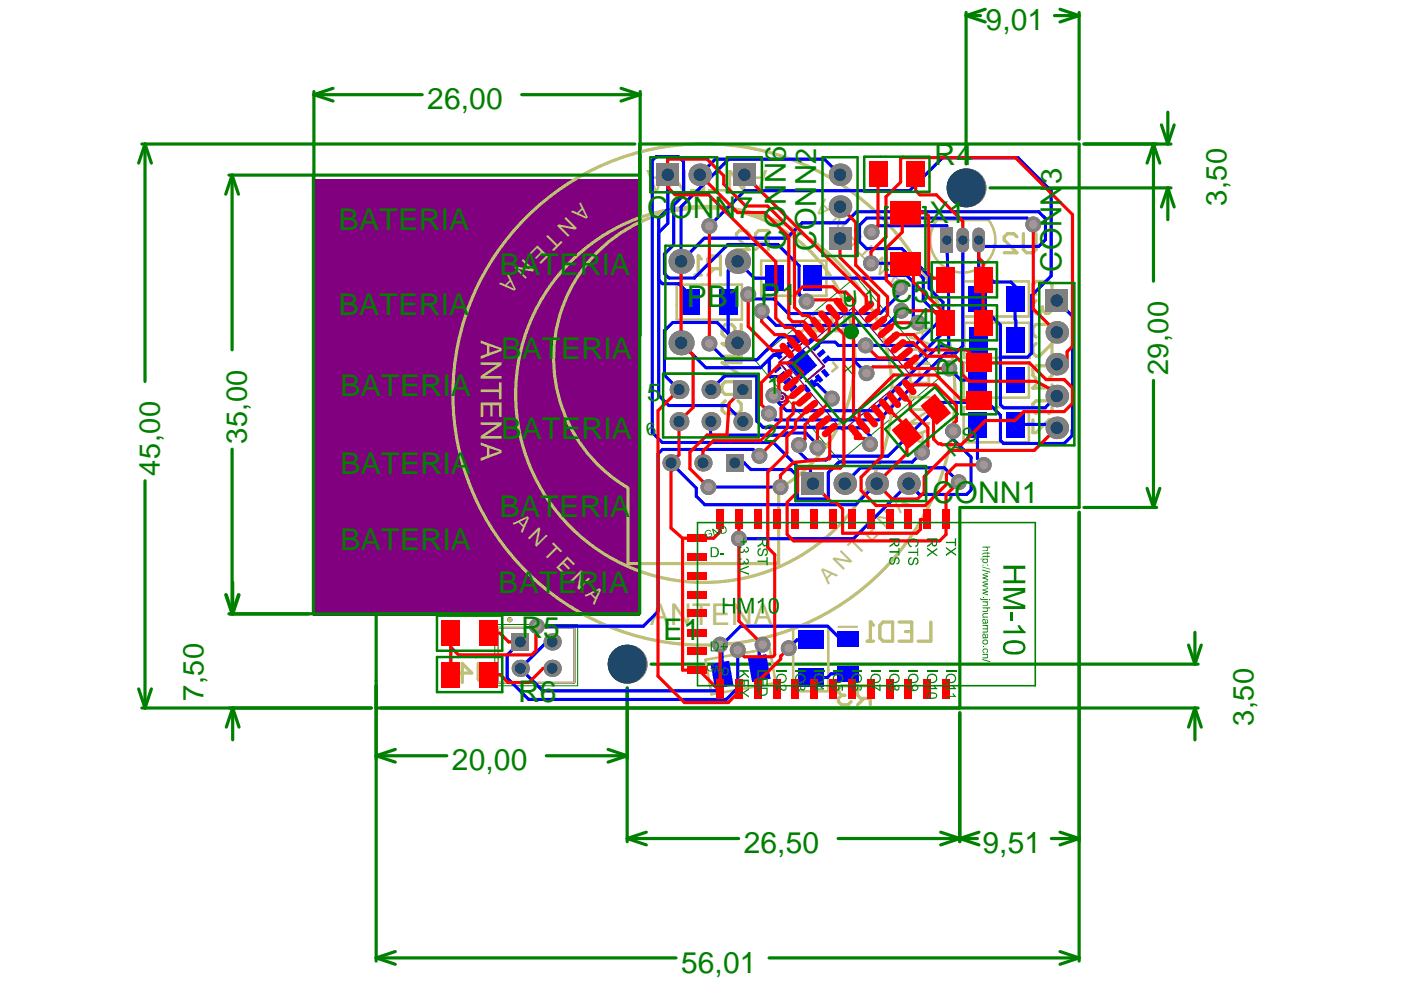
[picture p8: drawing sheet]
<svg xmlns="http://www.w3.org/2000/svg" width="297mm" height="210mm" viewBox="0 0 297 210" stroke-linecap="round" stroke-linejoin="round" font-family="sans-serif">
<defs><g id="words">
<g font-size="6.3" fill="#008000">
<text x="209" y="6.4">9,01</text>
<text x="90.6" y="23.2">26,00</text>
<text x="198" y="35">R4</text>
<text x="137.2" y="46.2">C</text>
<text x="141.9" y="46.2">ONN7</text>
<text x="197" y="47.2">X1</text>
<text x="71.9" y="48.9">BATERIA</text>
<text x="106" y="58.3">BATERIA</text>
<text x="145.7" y="65.1">P</text>
<text x="150" y="65.1">B</text>
<text x="154.3" y="65.1">1</text>
<text x="161.2" y="64.7">P</text>
<text x="165.5" y="64.7">1</text>
<text x="188.9" y="64.1">C5</text>
<text x="71.9" y="66.8">BATERIA</text>
<text x="189.3" y="69.8">C4</text>
<text x="106.3" y="76.2">BAT</text>
<text x="118.9" y="76.2">ERIA</text>
<text x="72.2" y="84">BATERIA</text>
<text x="106.3" y="93.1">BATERIA</text>
<text x="72.2" y="100.5">BATERIA</text>
<text x="197.7" y="106.6">C</text>
<text x="202.4" y="106.6">ONN1</text>
<text x="106" y="109.6">BATERIA</text>
<text x="72.2" y="116.7">BATERIA</text>
<text x="105.7" y="125.8">BATERIA</text>
<text x="110.5" y="135.3">R</text>
<text x="115.2" y="135.3">5</text>
<text x="140.6" y="135.6">E</text>
<text x="144.9" y="135.6">1</text>
<text x="109.8" y="148.8">R6</text>
<text x="95.8" y="163.3">20,00</text>
<text x="157.7" y="180.9">26,50</text>
<text x="208.3" y="180.9">9,51</text>
<text x="144.4" y="206.2">56,01</text>
</g>
<g font-size="6.3" fill="#c0c073">
<text x="162.8" y="36" transform="rotate(-180 162.8 36)">ANTENA</text>
<text x="137.8" y="132.6">ANTENA</text>
</g>
<g font-size="6.2" fill="#008000">
<text x="166.6" y="38.9" transform="rotate(-90 166.6 38.9)">N6</text>
<text x="173" y="39.2" transform="rotate(-90 173 39.2)">N2</text>
<text x="225.1" y="39.1" transform="rotate(-90 225.1 39.1)">3</text>
<text x="260" y="43.7" transform="rotate(-90 260 43.7)">3,50</text>
<text x="166.6" y="52.9" transform="rotate(-90 166.6 52.9)">CON</text>
<text x="173" y="53.3" transform="rotate(-90 173 53.3)">CON</text>
<text x="225.1" y="57.6" transform="rotate(-90 225.1 57.6)">CONN</text>
<text x="203.1" y="79.9" transform="rotate(-90 203.1 79.9)">R7</text>
<text x="247.7" y="79.6" transform="rotate(-90 247.7 79.6)">29,00</text>
<text x="52.3" y="94.2" transform="rotate(-90 52.3 94.2)">35,00</text>
<text x="33.9" y="100.9" transform="rotate(-90 33.9 100.9)">45,00</text>
<text x="43.1" y="148.7" transform="rotate(-90 43.1 148.7)">7,50</text>
<text x="265.8" y="154" transform="rotate(-90 265.8 154)">3,50</text>
</g>
<g font-size="6.2" fill="#c0c073">
<text x="101.9" y="72.2" transform="rotate(90 101.9 72.2)">ANTENA</text>
<text x="197.2" y="77.9" transform="rotate(-90 197.2 77.9)">N</text>
<text x="197.2" y="73.3" transform="rotate(-90 197.2 73.3)">A</text>
<text x="197.2" y="94.8" transform="rotate(-90 197.2 94.8)">ANTE</text>
</g>
<g font-size="5.3" fill="#008000">
<text x="162.6" y="83.6">1</text>
<text x="137.2" y="85">5</text>
<text x="161.9" y="93.8">2</text>
</g>
<g font-size="4.6" fill="#c0c073">
<text x="123.2" y="42.8" transform="rotate(135 123.2 42.8)">A N T E N A</text>
<text x="192.2" y="59.3" transform="rotate(-135 192.2 59.3)">A N T E N A</text>
<text x="108.7" y="111" transform="rotate(45 108.7 111)">A N T E N A</text>
<text x="175.6" y="124.1" transform="rotate(-45 175.6 124.1)">A N T E N A</text>
</g>
<g font-size="4.6" fill="#008000">
<text x="178.8" y="65.1" transform="rotate(-5 178.8 65.1)">U 1</text>
<text x="202.1" y="97.1" transform="rotate(-40 202.1 97.1)">R 8</text>
</g>
<text font-size="3.8" fill="#008000" x="137.2" y="92.4" transform="rotate(-10 137.2 92.4)">6</text>
</g></defs>
<g fill="none" stroke="#008000" stroke-width=".67">
<path d="M66.6 19.4v51.7M70.6 18.7l-4 1.4M131.7 18.7l4 1.4M135.7 19.4v51.7M204.8 3.3l4.1 1.4M204.8 3.3h3.1M204.8 2.6v32.2M208.9 2l-4.1 1.3M223.6 3.3h5.2M224.7 2l4.1 1.3M228.8 2.6v26.9M228.8 3.3l-4.1 1.4"/>
<path d="M30.1 30.5h104.5M30.7 30.5l1.4 4.1M30.7 30.5l-1.3 4.1M30.7 30.5v50.4M48.5 37.1h17.9M49.2 37.1l1.4 4.1M49.2 37.1l-1.3 4.1M49.2 37.1v37.1M66.6 20.1l4 1.3M66.6 20.1h22.9M110.6 20.1h25.1M135.7 20.1l-4 1.3"/>
<path d="M209.9 39.8h38.4M229.8 30.5h18.5M244.6 30.5l1.3 4.1M244.6 30.5l-1.4 4.1M244.6 30.5v29.1M246.2 26.5l1.4 4M247.6 39.8l1.4 4.1M247.6 23.8v6.7M247.6 39.8v6.8M247.6 39.8l-1.4 4.1M249 26.5l-1.4 4M49.2 95.2v34.9"/>
<path d="M244.6 80.7v26.9M30.7 101.9v48.2M228.8 108.6v95.2M229.8 107.6h15.4M243.2 103.5l1.4 4.1M245.9 103.5l-1.3 4.1M47.9 126.1l1.3 4M48 126.1l1.3 4.1M48.5 130.1h17.9M48.7 130.2h16.7M49.3 123.4v6.8M50.6 126.1l-1.4 4"/>
<path d="M50.7 126.1l-1.4 4.1M252 136.8l1.3 4M253.3 134.1v6.7M254.7 136.8l-1.4 4M29.4 146.1l1.3 4M30.1 150.1h48.6M32.1 146.1l-1.4 4M49.3 150.1l1.4 4.1M49.3 150.1l-1.3 4.1M49.3 150.1v6.8M79.8 145.3v58.5M80.8 150.1h173.2"/>
<path d="M83.8 158.9l-4 1.3M128.9 158.9l4.1 1.3M133 145.9v32.6M138 140.8h116M203.5 151.1v27.4M253.3 150.1l1.4 4.1M253.3 150.1v6.8M253.3 150.1l-1.3 4.1M79.8 160.2l4 1.4M79.8 160.2h14.9M115.8 160.2h17.2M133 160.2l-4.1 1.4"/>
<path d="M133 177.8l4 1.3M133 177.8h23.6M137 176.4l-4 1.4M177.7 177.8h29.5M199.4 176.4l8.2 2.7M207.6 176.4l-8.2 2.7M222.9 177.8h5.9M224.7 176.4l4.1 1.4M228.8 177.8l-4.1 1.3M79.8 203.1l4 1.3M79.8 203.1h63.5M83.8 201.7l-4 1.4"/>
<path d="M163.1 203.1h65.7M224.7 201.7l4.1 1.4M228.8 203.1l-4.1 1.3"/>
</g>
<path d="M202.8 50.9h2.7M204.1 49.6v2.6M178.9 77.2l1.7 2M180.8 77.4l-2 1.7" fill="none" stroke="#008000" stroke-width=".27"/>
<path d="M160.2 76.5l21.3-17.8 17.9 21.2-21.3 17.9zM104.9 132.4h17.6v13h-17.6z" fill="none" stroke="#008000" stroke-width=".21"/>
<path d="M165.2 76.8l5.2-4.3 4.4 5.1-3.9 3.3M167.4 79.4l1.1 1.3" fill="none" stroke="#800080" stroke-width=".4"/>
<g fill="none" stroke="#800080" stroke-width=".34">
<path d="M165.2 76.8l2.2 2.6M174.8 77.6l-2.6 2.2M105.6 133.1h16.2v11.6h-16.2z"/>
<circle cx="165.8" cy="84.3" r=".34"/>
<circle cx="165.8" cy="84.3" r=".96"/>
</g>
<g fill="none" stroke="#800080" stroke-width=".27">
<path d="M198.7 46.6h10.9a6.9 6.9 0 0 1-.8 9.4 6.9 6.9 0 0 1-9.4 0 6.9 6.9 0 0 1-.7-9.4zM166.7 77.1l14.2-12 12 14.3-14.3 11.9z"/>
<circle cx="180.6" cy="68.5" r="1.33"/>
</g>
<circle cx="108.1" cy="131.4" r=".27" fill="none" stroke="#800080" stroke-width=".53"/>
<path d="M66.4 38.1h69.3v92.4h-69.3z" fill-rule="evenodd" fill="#800080"/>
<g fill="#a6968d">
<circle cx="152.7" cy="136.7" r=".95"/>
<circle cx="156.7" cy="114.2" r=".95"/>
<circle cx="156.4" cy="137.8" r=".95"/>
<circle cx="184.8" cy="49.2" r=".95"/>
<circle cx="201.3" cy="78.1" r=".95"/>
<circle cx="203.3" cy="102.2" r=".95"/>
<circle cx="176.4" cy="84.5" r=".95"/>
<circle cx="195.5" cy="95.9" r=".95"/>
<circle cx="208.6" cy="98.6" r=".95"/>
<circle cx="113.8" cy="132.8" r=".95"/>
<circle cx="161" cy="96.7" r=".95"/>
<circle cx="184.5" cy="94.2" r=".95"/>
<circle cx="183.7" cy="79.1" r=".95"/>
<circle cx="183.5" cy="73.2" r=".95"/>
<circle cx="161.5" cy="65.9" r=".95"/>
<circle cx="191.1" cy="65.9" r=".95"/>
<circle cx="194.7" cy="68.4" r=".95"/>
<circle cx="184.7" cy="55.8" r=".95"/>
<circle cx="169.4" cy="94.4" r=".95"/>
<circle cx="164" cy="83.8" r=".95"/>
<circle cx="161.7" cy="136.7" r=".95"/>
<circle cx="150.4" cy="72.8" r=".95"/>
<circle cx="150.4" cy="47.9" r=".95"/>
<circle cx="219.1" cy="47.6" r=".95"/>
<circle cx="167.2" cy="137.4" r=".95"/>
<circle cx="163" cy="87.7" r=".95"/>
<circle cx="158.6" cy="62.4" r=".95"/>
<circle cx="190.8" cy="61" r=".95"/>
<circle cx="173.3" cy="94.9" r=".95"/>
<circle cx="150.2" cy="103.3" r=".95"/>
<circle cx="165.5" cy="103.3" r=".95"/>
<circle cx="171" cy="63.9" r=".95"/>
<circle cx="202.1" cy="91.4" r=".95"/>
</g>
<path d="M161.4 55.3h13.8v7.4h-13.8zM198.7 46.6h10.9M204.3 59.7h13.8v7.4h-13.8zM143.5 60.3h13.8v7.5h-13.8zM204.3 76.9h13.8v7.4h-13.8zM204.5 68.4h13.8v7.5h-13.8zM204.3 86.3h13.8v7.5h-13.8zM149.6 139.9l13.6-2.4 1.3 7.3-13.6 2.4zM168.2 132.7h7.4v13.9h-7.4z" fill="none" stroke="#c0c073" stroke-width=".53"/>
<path d="M163.5 75.7l-1 .9 .8 1M169.6 70.6l1-.9 .9 1M176.6 76.9l.9 1-1 .8" fill="none" stroke="#c0c073" stroke-width=".54"/>
<path d="M177.8 132.9h4" fill="none" stroke="#c0c073" stroke-width=".43"/>
<path d="M105.6 133.1h16.2v11.6h-16.2z" fill="none" stroke="#c0c073" stroke-width=".34"/>
<path d="M147.3 58.3h1.4M148 54.3v4M151.4 57l-1.3 1.3M152.8 57h-2.1l-.6-.7v-1.4l.6-.6h2.1v4M133.2 103.5v16h31.9v-16" fill="none" stroke="#c0c073" stroke-width=".67"/>
<circle cx="148" cy="54.3" r=".34" fill="#c0c073"/>
<path d="M148 54.3l.7 .6M175.1 66.8l-.7-.7h-1.4l-.6 .7v.6M176.4 66.1v3.4l.7 .6h1.3l.7-.6v-3.4" fill="none" stroke="#c0c073" stroke-width=".67"/>
<circle cx="172.4" cy="67.4" r=".34" fill="#c0c073"/>
<path d="M172.4 67.4l.6 .7M173 68.1h.7M173 68.1l-.6 .7v.7l.6 .6h1.4l.7-.6M219 89v2.7h.7l2.7-2.7h.7M219 82.3h4.1M219.7 87.7l-.7-.7v-1.3l.7-.7h2.7l.7 .7v1.3l-.7 .7M219.7 80.3l-.7-.7v-1.4l.7-.6h2.7l.7 .6v1.4l-.7 .7M223.1 81.6v1.4" fill="none" stroke="#c0c073" stroke-width=".67"/>
<circle cx="219" cy="82.3" r=".34" fill="#c0c073"/>
<path d="M219.7 62.4l-.7-.7v-1.4l.7-.6h2.7l.7 .6v1.4l-.7 .7M219.7 63.7l-.7 .7v1.3l.7 .7h.6M219.7 81.6l-.7 .7" fill="none" stroke="#c0c073" stroke-width=".67"/>
<circle cx="220.3" cy="66.4" r=".34" fill="#c0c073"/>
<g fill="none" stroke="#c0c073" stroke-width=".67">
<path d="M215.6 50.2l-.7-.7h-1.3l-.7 .7v.7l2.7 2.7h-2.7M217 49.5v3.4l.6 .7h1.4l.7-.7v-3.4M157.1 68.8v2.7h-2l.7-1.4v-.6l-.7-.7h-1.3l-.7 .7v1.3l.7 .7M157.1 76.9h-4l4 2.7h-4M157.1 72.8h-4l4 2.7h-4M219.7 71.5l-.7-.7v-1.3l.7-.7h2.7l.7 .7v1.3l-.7 .7M219.7 72.8l-.7 .7v1.4l.7 .6h.6l2.8-2.7v2.7M221 65.7l-.7 .7M221 65.1v.6M222.4 63.7l.7 .7v1.3l-.7 .7h-.7l-.7-.7M153.1 81.6l.7-.7h2.7l.6 .7v1.4l-.6 .6h-2.7l-.7-.6zM153.8 85l-.7 .7v1.3l.7 .7h2.7l.6-.7v-1.3l-.6-.7"/>
<path d="M97.3 142.7h2.7l-2-2v4M101.4 140.7v3.3l.7 .7h1.3l.7-.7v-3.3M180.5 146.1l-.7-.7h-1.4l-.6 .7v.6M183.2 148.1l-1.4 1.3M184.5 148.1h-2l-.7-.7v-1.3l.7-.7h2v4"/>
</g>
<circle cx="177.8" cy="146.7" r=".34" fill="#c0c073"/>
<path d="M158.8 49.5l-.6-.6h-1.4l-.7 .6v.7l2.7 2.7h-2.7M161.5 51.6l-1.3 1.3M162.9 51.6h-2l-.7-.7v-1.4l.7-.6h2v4M183.9 135.9h1.3M184.5 131.9v4M186.6 132.6l.6-.7h2.1v4h-2.1l-.6-.6zM190.6 131.9h2.7v4h-2.7M192 133.9h1.3M197.4 131.9v4h-2.7M177.8 146.7l.6 .7M178.4 147.4h.7M178.4 147.4l-.6 .7v.7l.6 .6h1.4l.7-.6" fill="none" stroke="#c0c073" stroke-width=".67"/>
<circle cx="184.5" cy="131.9" r=".34" fill="#c0c073"/>
<g fill="none" stroke="#c0c073" stroke-width=".67">
<path d="M133.1 103.4a31.9 31.9 0 0 1-8.1-48.2 31.9 31.9 0 0 1 48.8 .3 31.9 31.9 0 0 1-8.5 48M184.5 131.9l.7 .7"/>
<circle cx="149.3" cy="83.6" r="39.9"/>
<circle cx="149.3" cy="83.6" r="53.2"/>
</g>
<g fill="none" stroke="#c0c073" stroke-width=".53">
<path d="M198.7 46.6a6.9 6.9 0 0 0 .7 9.4 6.9 6.9 0 0 0 9.4 0 6.9 6.9 0 0 0 .8-9.4"/>
<circle cx="108.1" cy="131.4" r=".27"/>
</g>
<circle cx="196.4" cy="47" r=".33" fill="none" stroke="#c0c073" stroke-width=".66"/>
<g fill="none" stroke="#00f" stroke-width=".67">
<path d="M141.6 37.1v10.3l-1.9 1.9M148.4 37.1l3.3-3.3h23.1l3.3 3.3M154.5 33.8l-10.1 10.1v11.5l4.9-4.9h17.5l3.3-3.3h9.2l2.3-2.3h38.6l1.4 1.4v4.5l-1.4 1.4h-12.7M139.7 59.4l.8 .8h3.4l2.5 2.4v1.5M141.6 44.4l-1.9 1.9v37.5l2.1 2.2h12.3l3.4 3.4M150.4 47.9l7.5-7.5h34.9l7-6.9h16.1l7 6.9v18.1l-4.2 4.1v12.3l-.8 .8h-5.8M164.3 59h-4.3l-3.6-3.6-2 2v13.3M172.3 59h15.4l.6-.6h3.9l1.4 1.4v7.6l1.1 1M184.7 55.8h7.9l3.2 3.2v4.7l2.9 2.9v1.9l-4.7 4.7h-16.2M184.8 49.2l1.4-1.3h14.5l.4 15.4v10.1h-2.1l-13.7 13.7h-18.5l-2.8-2.8v-.5M204.1 50.9v22.4l-1.5 1.5h-2.1l-14.2 14.2h-21.9l-1.4-1.3M207.5 50.9v5.7l3.2 3.2h3.6l.9 .9 .2 11.5"/>
<path d="M219.1 47.6l-1.4-1.4h-34l-1.5 1.5v3.5l1.5 1.5h7.5l5.8 5.8v2.7l2.9 2.9v6.4l-5.6 5.7h-19.1M144.4 72.7l5.3 5.3h11.6l2.6-2.7h1.2l1.1-1.1h.2l1.3-1.1M156.4 72.7l-4.3-4.3h-9.5l-1.7 1.7v9.4l3.1 3.1M165 75.3h-.9l-1 .9v3.7h2.5l.3-.4M169 72v-.6h-3.7l-4.8 4.9h-6.7l-3.4-3.5M171 63.9l-1.6-1.6v-6l-4.5-4.5h-10.6l-7.1 7.1h-5.4l-.9-.9v-4.1l1.9-2v-8.4l2.1-2.1v-7.1l-1.1-1.1h-4.7l-.8 .8v57.7l2.1 2.1h23.6l5.4 5.4h2.4v2.8l.6 .5M177.8 73.2l-.7-.7h-3.1l-1 1.1M177.8 73.2h.1M180.8 76.2l2.9 2.9M190.8 61v1.3l-4.2 4.2h-19.5l-3.1-3.1h-4.4l-1-1M191.1 65.9l-3.1 3.1h-23.5l-3-3.1M201.3 78.1l2.4 2.5h3.5"/>
<path d="M207.2 63.4v.7l4.9 4.8v16.9l.7 .7h8.8l2.5-2.5M224.1 63.7l3.3 3.3-.1 25.3-1.7 1.7h-12.8l-.7-.6v-5.4l-2.7-2.7h-9.7l-11.4 11.4h-12.4l-.8 .8h-4l-1.7-1.7v-1.4M142.3 98.1l5.3 5.4v1.7l1.8 1.8h32l4.5-4.5M150.7 89.4v2.9h15.7l.4-.5h4.1l2.4 2.4v.7M150.7 82.6l2.9-2.9h6.9v9.6l1.3 1.3 21 .1 1.7 1.7v1.8M161 96.7l-1.4-1.4h-19.1l-1 .9v33.5l-3.1 3.1h-22.6M173.6 80.2h-.1l-1.2 1.3h1l3.1 3M195.5 95.9l-2.1 2.1h-15.5l-2.3 2.2v5.6h-6.5v-4.9l-1.4-1.3h-8.5l-1.4-1.5h-2M202.1 91.4h-1l-.4 .4 5.2 5.1v7l-1 .9h-10l-2.3-2.3-11.7 11.7h-24.2M207.2 90v7.2l1.4 1.4M215.2 90h8.1l.8 .7M150.2 103.3h15.3"/>
<path d="M203.3 102.2l-3.1-3h-17.7l-3.4 3.3M110.3 136.1l-2.8 2.8v4.9l4.6 4.5h41.9l2.4-2.4v-8.1M117.1 136.1h-1.2l-5.6 5.6 4.8 4.8h38v-9.4l-.4-.4M161.7 136.7l-.7 .7v4.3M171.9 135.7h-2.9l-1.8 1.7M179.8 135.5h-1.5l-2.8-2.7h-18.5l-4.1 4.1 .2 6.1M179.8 142.9h-3.6l-.8 .7h-3.5"/>
</g>
<circle cx="152.7" cy="136.7" r="1.69" fill="#808080"/>
<circle cx="152.7" cy="136.7" r=".95" fill="#a6968d"/>
<circle cx="156.7" cy="114.2" r="1.69" fill="#808080"/>
<circle cx="156.7" cy="114.2" r=".95" fill="#a6968d"/>
<circle cx="156.4" cy="137.8" r="1.69" fill="#808080"/>
<circle cx="156.4" cy="137.8" r=".95" fill="#a6968d"/>
<circle cx="184.8" cy="49.2" r="1.69" fill="#808080"/>
<circle cx="184.8" cy="49.2" r=".95" fill="#a6968d"/>
<circle cx="201.3" cy="78.1" r="1.69" fill="#808080"/>
<circle cx="201.3" cy="78.1" r=".95" fill="#a6968d"/>
<circle cx="203.3" cy="102.2" r="1.69" fill="#808080"/>
<circle cx="203.3" cy="102.2" r=".95" fill="#a6968d"/>
<circle cx="176.4" cy="84.5" r="1.69" fill="#808080"/>
<circle cx="176.4" cy="84.5" r=".95" fill="#a6968d"/>
<circle cx="195.5" cy="95.9" r="1.69" fill="#808080"/>
<circle cx="195.5" cy="95.9" r=".95" fill="#a6968d"/>
<circle cx="208.6" cy="98.6" r="1.69" fill="#808080"/>
<circle cx="208.6" cy="98.6" r=".95" fill="#a6968d"/>
<circle cx="113.8" cy="132.8" r="1.69" fill="#808080"/>
<circle cx="113.8" cy="132.8" r=".95" fill="#a6968d"/>
<circle cx="161" cy="96.7" r="1.69" fill="#808080"/>
<circle cx="161" cy="96.7" r=".95" fill="#a6968d"/>
<circle cx="184.5" cy="94.2" r="1.69" fill="#808080"/>
<circle cx="184.5" cy="94.2" r=".95" fill="#a6968d"/>
<circle cx="183.7" cy="79.1" r="1.69" fill="#808080"/>
<circle cx="183.7" cy="79.1" r=".95" fill="#a6968d"/>
<circle cx="183.5" cy="73.2" r="1.69" fill="#808080"/>
<circle cx="183.5" cy="73.2" r=".95" fill="#a6968d"/>
<circle cx="161.5" cy="65.9" r="1.69" fill="#808080"/>
<circle cx="161.5" cy="65.9" r=".95" fill="#a6968d"/>
<circle cx="191.1" cy="65.9" r="1.69" fill="#808080"/>
<circle cx="191.1" cy="65.9" r=".95" fill="#a6968d"/>
<circle cx="194.7" cy="68.4" r="1.69" fill="#808080"/>
<circle cx="194.7" cy="68.4" r=".95" fill="#a6968d"/>
<circle cx="184.7" cy="55.8" r="1.69" fill="#808080"/>
<circle cx="184.7" cy="55.8" r=".95" fill="#a6968d"/>
<circle cx="169.4" cy="94.4" r="1.69" fill="#808080"/>
<circle cx="169.4" cy="94.4" r=".95" fill="#a6968d"/>
<circle cx="164" cy="83.8" r="1.69" fill="#808080"/>
<circle cx="164" cy="83.8" r=".95" fill="#a6968d"/>
<circle cx="161.7" cy="136.7" r="1.69" fill="#808080"/>
<circle cx="161.7" cy="136.7" r=".95" fill="#a6968d"/>
<circle cx="150.4" cy="72.8" r="1.69" fill="#808080"/>
<circle cx="150.4" cy="72.8" r=".95" fill="#a6968d"/>
<circle cx="150.4" cy="47.9" r="1.69" fill="#808080"/>
<circle cx="150.4" cy="47.9" r=".95" fill="#a6968d"/>
<circle cx="219.1" cy="47.6" r="1.69" fill="#808080"/>
<circle cx="219.1" cy="47.6" r=".95" fill="#a6968d"/>
<circle cx="167.2" cy="137.4" r="1.69" fill="#808080"/>
<circle cx="167.2" cy="137.4" r=".95" fill="#a6968d"/>
<circle cx="163" cy="87.7" r="1.69" fill="#808080"/>
<circle cx="163" cy="87.7" r=".95" fill="#a6968d"/>
<circle cx="158.6" cy="62.4" r="1.69" fill="#808080"/>
<circle cx="158.6" cy="62.4" r=".95" fill="#a6968d"/>
<circle cx="190.8" cy="61" r="1.69" fill="#808080"/>
<circle cx="190.8" cy="61" r=".95" fill="#a6968d"/>
<circle cx="173.3" cy="94.9" r="1.69" fill="#808080"/>
<circle cx="173.3" cy="94.9" r=".95" fill="#a6968d"/>
<circle cx="150.2" cy="103.3" r="1.69" fill="#808080"/>
<circle cx="150.2" cy="103.3" r=".95" fill="#a6968d"/>
<circle cx="165.5" cy="103.3" r="1.69" fill="#808080"/>
<circle cx="165.5" cy="103.3" r=".95" fill="#a6968d"/>
<circle cx="171" cy="63.9" r="1.69" fill="#808080"/>
<circle cx="171" cy="63.9" r=".95" fill="#a6968d"/>
<circle cx="202.1" cy="91.4" r="1.69" fill="#808080"/>
<circle cx="202.1" cy="91.4" r=".95" fill="#a6968d"/>
<circle cx="142.3" cy="98.1" r="1.83" fill="#808080"/>
<circle cx="142.3" cy="98.1" r="1.16" fill="#1f4769"/>
<path d="M199.4 48.2h2.7v5.4h-2.7z" fill-rule="evenodd" fill="#808080"/>
<circle cx="200.7" cy="50.9" r="1" fill="#1f4769"/>
<path d="M207.5 49.6v2.6" fill="none" stroke="#808080" stroke-width="2.7"/>
<circle cx="207.5" cy="50.9" r="1" fill="#1f4769"/>
<circle cx="150.7" cy="89.4" r="1.99" fill="#808080"/>
<circle cx="150.7" cy="89.4" r="1.2" fill="#1f4769"/>
<circle cx="157.5" cy="89.4" r="1.99" fill="#808080"/>
<circle cx="157.5" cy="89.4" r="1.2" fill="#1f4769"/>
<circle cx="117.1" cy="141.7" r="1.83" fill="#808080"/>
<circle cx="117.1" cy="141.7" r="1.16" fill="#1f4769"/>
<circle cx="110.3" cy="141.7" r="1.83" fill="#808080"/>
<circle cx="110.3" cy="141.7" r="1.16" fill="#1f4769"/>
<path d="M154 96.3h3.6v3.7h-3.6z" fill-rule="evenodd" fill="#808080"/>
<circle cx="155.8" cy="98.1" r="1.16" fill="#1f4769"/>
<circle cx="149" cy="98.1" r="1.83" fill="#808080"/>
<circle cx="149" cy="98.1" r="1.16" fill="#1f4769"/>
<circle cx="150.7" cy="82.6" r="1.99" fill="#808080"/>
<circle cx="150.7" cy="82.6" r="1.2" fill="#1f4769"/>
<path d="M155.5 80.6h4v4h-4z" fill-rule="evenodd" fill="#808080"/>
<circle cx="157.5" cy="82.6" r="1.2" fill="#1f4769"/>
<circle cx="156.4" cy="55.4" r="2.66" fill="#808080"/>
<circle cx="156.4" cy="55.4" r="1.33" fill="#1f4769"/>
<path d="M155.4 34.7h4.8v4.7h-4.8z" fill-rule="evenodd" fill="#808080"/>
<circle cx="157.8" cy="37.1" r="1.33" fill="#1f4769"/>
<circle cx="148.4" cy="37.1" r="2.39" fill="#808080"/>
<circle cx="148.4" cy="37.1" r="1.33" fill="#1f4769"/>
<circle cx="179.1" cy="102.5" r="2.39" fill="#808080"/>
<circle cx="179.1" cy="102.5" r="1.33" fill="#1f4769"/>
<path d="M170 100.1h4.8v4.8h-4.8z" fill-rule="evenodd" fill="#808080"/>
<circle cx="172.4" cy="102.5" r="1.33" fill="#1f4769"/>
<circle cx="178.1" cy="43.8" r="2.39" fill="#808080"/>
<circle cx="178.1" cy="43.8" r="1.33" fill="#1f4769"/>
<circle cx="178.1" cy="37.1" r="2.39" fill="#808080"/>
<circle cx="178.1" cy="37.1" r="1.33" fill="#1f4769"/>
<circle cx="192.6" cy="102.5" r="2.39" fill="#808080"/>
<circle cx="192.6" cy="102.5" r="1.33" fill="#1f4769"/>
<circle cx="224.1" cy="77.2" r="2.39" fill="#808080"/>
<circle cx="224.1" cy="77.2" r="1.33" fill="#1f4769"/>
<circle cx="224.1" cy="84" r="2.39" fill="#808080"/>
<circle cx="224.1" cy="84" r="1.33" fill="#1f4769"/>
<circle cx="224.1" cy="90.7" r="2.39" fill="#808080"/>
<circle cx="224.1" cy="90.7" r="1.33" fill="#1f4769"/>
<path d="M221.7 61.3h4.8v4.8h-4.8z" fill-rule="evenodd" fill="#808080"/>
<circle cx="224.1" cy="63.7" r="1.33" fill="#1f4769"/>
<circle cx="117.1" cy="136.1" r="1.83" fill="#808080"/>
<circle cx="117.1" cy="136.1" r="1.16" fill="#1f4769"/>
<path d="M108.5 134.3h3.6v3.6h-3.6z" fill-rule="evenodd" fill="#808080"/>
<circle cx="110.3" cy="136.1" r="1.16" fill="#1f4769"/>
<circle cx="133" cy="140.8" r="4.1" fill="#808080"/>
<circle cx="133" cy="140.8" r="4.1" fill="#1f4769"/>
<circle cx="156.4" cy="72.7" r="2.66" fill="#808080"/>
<circle cx="156.4" cy="72.7" r="1.33" fill="#1f4769"/>
<path d="M175.7 48.2h4.8v4.7h-4.8z" fill-rule="evenodd" fill="#808080"/>
<circle cx="178.1" cy="50.6" r="1.33" fill="#1f4769"/>
<path d="M204.1 49.6v2.6" fill="none" stroke="#808080" stroke-width="2.7"/>
<circle cx="204.1" cy="50.9" r="1" fill="#1f4769"/>
<circle cx="224.1" cy="70.5" r="2.39" fill="#808080"/>
<circle cx="224.1" cy="70.5" r="1.33" fill="#1f4769"/>
<circle cx="144" cy="89.4" r="1.99" fill="#808080"/>
<circle cx="144" cy="89.4" r="1.2" fill="#1f4769"/>
<circle cx="185.9" cy="102.5" r="2.39" fill="#808080"/>
<circle cx="185.9" cy="102.5" r="1.33" fill="#1f4769"/>
<circle cx="144" cy="82.6" r="1.99" fill="#808080"/>
<circle cx="144" cy="82.6" r="1.2" fill="#1f4769"/>
<circle cx="144.4" cy="55.4" r="2.66" fill="#808080"/>
<circle cx="144.4" cy="55.4" r="1.33" fill="#1f4769"/>
<path d="M139.2 34.7h4.8v4.7h-4.8z" fill-rule="evenodd" fill="#808080"/>
<circle cx="141.6" cy="37.1" r="1.33" fill="#1f4769"/>
<circle cx="204.8" cy="39.8" r="4.1" fill="#808080"/>
<circle cx="204.8" cy="39.8" r="4.1" fill="#1f4769"/>
<circle cx="144.4" cy="72.7" r="2.66" fill="#808080"/>
<circle cx="144.4" cy="72.7" r="1.33" fill="#1f4769"/>
<g fill="#00f">
<path d="M163.8 78.4l1.3-1.1 .6 .7-1.3 1.2z" fill-rule="evenodd"/>
<path d="M166.7 72.8l.8-.7 1.1 1.3-.8 .7z" fill-rule="evenodd"/>
<path d="M168.1 71.6l.7-.6 1.1 1.3-.7 .7z" fill-rule="evenodd"/>
<path d="M174 78.8l.8-.7 1.1 1.4-.7 .6z" fill-rule="evenodd"/>
<path d="M172 73.7l1.3-1.1 .7 .8-1.3 1.1z" fill-rule="evenodd"/>
<path d="M177.4 141.2h4.7v3.3h-4.7z" fill-rule="evenodd"/>
<path d="M167.1 82.4l1.3-1.1 .7 .7-1.4 1.1z" fill-rule="evenodd"/>
<path d="M173.1 75.1l1.4-1.1 .6 .7-1.3 1.1z" fill-rule="evenodd"/>
<path d="M174.2 76.4l1.4-1.1 .6 .7-1.3 1.1z" fill-rule="evenodd"/>
<path d="M172.7 79.9l.8-.7 1.1 1.4-.8 .6z" fill-rule="evenodd"/>
<path d="M177.4 133.9h4.7v3.3h-4.7z" fill-rule="evenodd"/>
<path d="M170.1 82.1l.7-.6 1.1 1.3-.7 .6z" fill-rule="evenodd"/>
<path d="M164.9 79.7l1.3-1.1 .6 .8-1.3 1.1z" fill-rule="evenodd"/>
<path d="M170.9 72.4l1.3-1.1 .7 .8-1.4 1.1z" fill-rule="evenodd"/>
<path d="M150.7 140.8l3.9-.7 .9 5.2-3.9 .7z" fill-rule="evenodd"/>
<path d="M152.4 61.4h4v5.3h-4z" fill-rule="evenodd"/>
<path d="M144.4 61.4h4v5.3h-4z" fill-rule="evenodd"/>
<path d="M169.2 141.6h5.4v4h-5.4z" fill-rule="evenodd"/>
<path d="M166 81l1.3-1.1 .7 .8-1.4 1.1z" fill-rule="evenodd"/>
<path d="M164.1 75l.7-.7 1.1 1.4-.7 .6z" fill-rule="evenodd"/>
<path d="M165.4 73.9l.8-.7 1.1 1.4-.8 .6z" fill-rule="evenodd"/>
<path d="M171.4 81l.7-.6 1.2 1.3-.8 .6z" fill-rule="evenodd"/>
<path d="M166.7 76.9l3.6-3 3 3.6-3.6 3z" fill-rule="evenodd"/>
<path d="M170.3 56.3h4v5.4h-4z" fill-rule="evenodd"/>
<path d="M213.2 87.4h4v5.3h-4z" fill-rule="evenodd"/>
<path d="M213.2 77.9h4v5.4h-4z" fill-rule="evenodd"/>
<path d="M213.2 60.7h4v5.3h-4z" fill-rule="evenodd"/>
<path d="M169.2 133.7h5.4v4h-5.4z" fill-rule="evenodd"/>
<path d="M213.4 69.5h4v5.3h-4z" fill-rule="evenodd"/>
<path d="M158.5 139.4l4-.7 .9 5.2-3.9 .7z" fill-rule="evenodd"/>
<path d="M162.3 56.3h4v5.4h-4z" fill-rule="evenodd"/>
<path d="M205.2 87.4h4v5.3h-4z" fill-rule="evenodd"/>
<path d="M205.2 77.9h4v5.4h-4z" fill-rule="evenodd"/>
<path d="M205.2 60.7h4v5.3h-4z" fill-rule="evenodd"/>
<path d="M205.4 69.5h4v5.3h-4z" fill-rule="evenodd"/>
</g>
<g fill="none" stroke="#f00" stroke-width=".67">
<path d="M148.4 37.1l8 8h5.7l5.1 5.1v17.2l.8 .8h2.4l1.3 1.3v1.2l1.5 1.5h1.1l1.5-1.6v-2.2l-.8-.9M157.8 37.1l25.9 25.8v2.4M186.2 36.9v11l-1.4 1.3M194.1 36.9v3.5l.9 .9h3.5l5.6 5.6v4M144.4 55.4v17.3l2.6 2.6v11.1l-3 3v7.1l-1.7 1.6v13.9l2.4 2.1M150.4 47.9v24.9M178.1 43.8l3.3 3.3v9.1l6.8 6.8v3.8l-1.8 1.7M178.1 50.6v4l8.2 8.2v2.8l-1.3 1.3M184.7 55.8v-2.4l3.1-3.2v-8.5l3.2-3.1v-5.2h24.3l12.1 12.1v27.9l-1.2 1.2v2.6h-2.1M192 56h1.6v3.8l6.9 6.8v1.8l-2.6-2.5h-6.8M200.5 59.3v-.3h-2.6l-1-1v-12.2l-.7-.7h-4.9v4.1l-3.4 3.4v6.8l1.6 1.6h1.3M207.5 50.9v3.8l1 .9v12.8"/>
<path d="M219.1 47.6v17.9l5 5M158.6 62.4v6.8l5.2 5.2h3M161.5 65.9v2.3l2.8 2.7h2.1l2 2.1M166.3 79.8h-1.2v2.9l-1.1 1.1M168.4 62.6l1.8-1.8h6.4l1.1 1.1h1.6l1.7 1.7v24.7l2 2v-.1h-.7l-.1-.2v-3.2l7.3-7.3h9l5.4 5.4h3.6M171 63.9l.4-.3h6.8v1.2M173.3 68.9l-1.9-2h-1.2l-1.8-1.7v-15.8l-5.7-5.7h-4.6l-4.7-4.7v-1.7l-3.5-3.5h-8.4l.1 5.9 1.6 1.6h7.1l14.2 14.2v11.9l2 2h1.4l2.2 2.2M176.6 66.2l.8 .9v2.3l1.5 1.5v27.6l-.8 .8h-9v5l-2.2 2.2v6.8l1.3 1.4h31l1.4-1.4v-8.4l2.7-2.7M183.5 73.2l2.7 2.7h5.4v-.9h.3M189.1 71.8h.3v-.9h4.3l3.3 3.3h7.9l.7 .7v2h12.7l3.5 3.6h3.8l1.8 1.7v3.3l-1.8 1.8h-8.6l-1.8 1.9h-6.3l-5.1 5.1h-4.1l-.2-.2h-.6l-1-1v-5.4l.5-.5v-.4M190.5 73.4l.9-.8h2.2l2.9 2.9h6.1l1.3 1.4v2.4l1.6 1.5h14.1l2.8 1.5 1.7 1.7M193.2 77.8h-8.1l-1.4 1.3"/>
<path d="M193.2 76.7v1.4h8.1M194.7 68.4h-5l-1.7 1.8h-.2M144 82.6l-4.5 4.5v56.3l5.6 5.6h9.3l2.3-2.3v-.6M157.5 82.6l-2.9 2.9-.5 6.7h-4.2l-3.6 3.7v3.5l3.9 3.9M167.7 81.4l2.4-2.4-2-2.1h-2.5l-4.2 4.2v4.7l1.6 1.6v.3M169.1 83l-1.2 1.2h-1v1l-1.3 1.3v2.6l-4.4 4.3h-9.9l-2.3 2.3v2.4M170.4 84.7h-.4v.8h-1.8v2.1l-1.2 1.2v1.9l-6 6M171.8 86.3l-3.2 3.1v1.4l-1.8 1.8v3.5l-4 4v16l1.5 1.5v21.2l-.5 .4h-6l-1.4-1.4M171.8 86.3h.1M174.5 89.6l-1.2 1.2v4.1M175.9 91.2v6.1l-7.7 .8-2.7 2.7v2.5M176.4 84.5v.3l-3.2 3.1h-.4l-2.1 2.1v3.1l-1.3 1.3"/>
<path d="M181.4 91.7v1.2h1.8l1.3 1.3M186.2 87.4v.4h.8v8.9l-4.4 4.5v2.8l3.1 3.2h10.5l4.5-4.5v-2.1l1.9-2h6M187.9 86.2l4.4 4.4v5.5l-6.4 6.4 3.2 3.3h5.4l1.5-1.4v-3.4l5.5-5.5h17.8l4.8-4.8M191.1 83.5l1.9 1.8v1.6l3.7 3.7v4.1l-1.2 1.2M192.8 82.1l.5-.5h5.1l4.4 4.4v3.2l-2.1 2.1 .2 .1h1.2M144.7 114.1v28h3.5l4 4h.5v-9.4M152.7 110.1v2.6l-1.4 1.4h-6.6M156.7 110.1v21.6l5 5M172.4 102.5l3.9 3.9h.9l1.5 1.5v5.2h15.6l.8-.9v-2.1h1.5M95.6 134.3v8.7M103.6 134.3h2.4l1.8 1.8h2.5M113.8 132.8l-.2 .2v5l-.9 .8h-15.5l-1.6-1.6"/>
<path d="M167.2 137.4l-1.7 1.7v.6l-4.3 4.3h-.5v2.1M117.1 141.7h-2l-3 3h-4.4l-1.6-1.7h-2.5"/>
</g>
<circle cx="152.7" cy="136.7" r="1.69" fill="#808080"/>
<circle cx="152.7" cy="136.7" r=".95" fill="#a6968d"/>
<circle cx="156.7" cy="114.2" r="1.69" fill="#808080"/>
<circle cx="156.7" cy="114.2" r=".95" fill="#a6968d"/>
<circle cx="156.4" cy="137.8" r="1.69" fill="#808080"/>
<circle cx="156.4" cy="137.8" r=".95" fill="#a6968d"/>
<circle cx="184.8" cy="49.2" r="1.69" fill="#808080"/>
<circle cx="184.8" cy="49.2" r=".95" fill="#a6968d"/>
<circle cx="201.3" cy="78.1" r="1.69" fill="#808080"/>
<circle cx="201.3" cy="78.1" r=".95" fill="#a6968d"/>
<circle cx="203.3" cy="102.2" r="1.69" fill="#808080"/>
<circle cx="203.3" cy="102.2" r=".95" fill="#a6968d"/>
<circle cx="176.4" cy="84.5" r="1.69" fill="#808080"/>
<circle cx="176.4" cy="84.5" r=".95" fill="#a6968d"/>
<circle cx="195.5" cy="95.9" r="1.69" fill="#808080"/>
<circle cx="195.5" cy="95.9" r=".95" fill="#a6968d"/>
<circle cx="208.6" cy="98.6" r="1.69" fill="#808080"/>
<circle cx="208.6" cy="98.6" r=".95" fill="#a6968d"/>
<circle cx="113.8" cy="132.8" r="1.69" fill="#808080"/>
<circle cx="113.8" cy="132.8" r=".95" fill="#a6968d"/>
<circle cx="161" cy="96.7" r="1.69" fill="#808080"/>
<circle cx="161" cy="96.7" r=".95" fill="#a6968d"/>
<circle cx="184.5" cy="94.2" r="1.69" fill="#808080"/>
<circle cx="184.5" cy="94.2" r=".95" fill="#a6968d"/>
<circle cx="183.7" cy="79.1" r="1.69" fill="#808080"/>
<circle cx="183.7" cy="79.1" r=".95" fill="#a6968d"/>
<circle cx="183.5" cy="73.2" r="1.69" fill="#808080"/>
<circle cx="183.5" cy="73.2" r=".95" fill="#a6968d"/>
<circle cx="161.5" cy="65.9" r="1.69" fill="#808080"/>
<circle cx="161.5" cy="65.9" r=".95" fill="#a6968d"/>
<circle cx="191.1" cy="65.9" r="1.69" fill="#808080"/>
<circle cx="191.1" cy="65.9" r=".95" fill="#a6968d"/>
<circle cx="194.7" cy="68.4" r="1.69" fill="#808080"/>
<circle cx="194.7" cy="68.4" r=".95" fill="#a6968d"/>
<circle cx="184.7" cy="55.8" r="1.69" fill="#808080"/>
<circle cx="184.7" cy="55.8" r=".95" fill="#a6968d"/>
<circle cx="169.4" cy="94.4" r="1.69" fill="#808080"/>
<circle cx="169.4" cy="94.4" r=".95" fill="#a6968d"/>
<circle cx="164" cy="83.8" r="1.69" fill="#808080"/>
<circle cx="164" cy="83.8" r=".95" fill="#a6968d"/>
<circle cx="161.7" cy="136.7" r="1.69" fill="#808080"/>
<circle cx="161.7" cy="136.7" r=".95" fill="#a6968d"/>
<circle cx="150.4" cy="72.8" r="1.69" fill="#808080"/>
<circle cx="150.4" cy="72.8" r=".95" fill="#a6968d"/>
<circle cx="150.4" cy="47.9" r="1.69" fill="#808080"/>
<circle cx="150.4" cy="47.9" r=".95" fill="#a6968d"/>
<circle cx="219.1" cy="47.6" r="1.69" fill="#808080"/>
<circle cx="219.1" cy="47.6" r=".95" fill="#a6968d"/>
<circle cx="167.2" cy="137.4" r="1.69" fill="#808080"/>
<circle cx="167.2" cy="137.4" r=".95" fill="#a6968d"/>
<circle cx="163" cy="87.7" r="1.69" fill="#808080"/>
<circle cx="163" cy="87.7" r=".95" fill="#a6968d"/>
<circle cx="158.6" cy="62.4" r="1.69" fill="#808080"/>
<circle cx="158.6" cy="62.4" r=".95" fill="#a6968d"/>
<circle cx="190.8" cy="61" r="1.69" fill="#808080"/>
<circle cx="190.8" cy="61" r=".95" fill="#a6968d"/>
<circle cx="173.3" cy="94.9" r="1.69" fill="#808080"/>
<circle cx="173.3" cy="94.9" r=".95" fill="#a6968d"/>
<circle cx="150.2" cy="103.3" r="1.69" fill="#808080"/>
<circle cx="150.2" cy="103.3" r=".95" fill="#a6968d"/>
<circle cx="165.5" cy="103.3" r="1.69" fill="#808080"/>
<circle cx="165.5" cy="103.3" r=".95" fill="#a6968d"/>
<circle cx="171" cy="63.9" r="1.69" fill="#808080"/>
<circle cx="171" cy="63.9" r=".95" fill="#a6968d"/>
<circle cx="202.1" cy="91.4" r="1.69" fill="#808080"/>
<circle cx="202.1" cy="91.4" r=".95" fill="#a6968d"/>
<circle cx="142.3" cy="98.1" r="1.83" fill="#808080"/>
<circle cx="142.3" cy="98.1" r="1.16" fill="#1f4769"/>
<path d="M199.4 48.2h2.7v5.4h-2.7z" fill-rule="evenodd" fill="#808080"/>
<circle cx="200.7" cy="50.9" r="1" fill="#1f4769"/>
<path d="M207.5 49.6v2.6" fill="none" stroke="#808080" stroke-width="2.7"/>
<circle cx="207.5" cy="50.9" r="1" fill="#1f4769"/>
<circle cx="150.7" cy="89.4" r="1.99" fill="#808080"/>
<circle cx="150.7" cy="89.4" r="1.2" fill="#1f4769"/>
<circle cx="157.5" cy="89.4" r="1.99" fill="#808080"/>
<circle cx="157.5" cy="89.4" r="1.2" fill="#1f4769"/>
<circle cx="117.1" cy="141.7" r="1.83" fill="#808080"/>
<circle cx="117.1" cy="141.7" r="1.16" fill="#1f4769"/>
<circle cx="110.3" cy="141.7" r="1.83" fill="#808080"/>
<circle cx="110.3" cy="141.7" r="1.16" fill="#1f4769"/>
<path d="M154 96.3h3.6v3.7h-3.6z" fill-rule="evenodd" fill="#808080"/>
<circle cx="155.8" cy="98.1" r="1.16" fill="#1f4769"/>
<circle cx="149" cy="98.1" r="1.83" fill="#808080"/>
<circle cx="149" cy="98.1" r="1.16" fill="#1f4769"/>
<circle cx="150.7" cy="82.6" r="1.99" fill="#808080"/>
<circle cx="150.7" cy="82.6" r="1.2" fill="#1f4769"/>
<path d="M155.5 80.6h4v4h-4z" fill-rule="evenodd" fill="#808080"/>
<circle cx="157.5" cy="82.6" r="1.2" fill="#1f4769"/>
<circle cx="156.4" cy="55.4" r="2.66" fill="#808080"/>
<circle cx="156.4" cy="55.4" r="1.33" fill="#1f4769"/>
<path d="M155.4 34.7h4.8v4.7h-4.8z" fill-rule="evenodd" fill="#808080"/>
<circle cx="157.8" cy="37.1" r="1.33" fill="#1f4769"/>
<circle cx="148.4" cy="37.1" r="2.39" fill="#808080"/>
<circle cx="148.4" cy="37.1" r="1.33" fill="#1f4769"/>
<circle cx="179.1" cy="102.5" r="2.39" fill="#808080"/>
<circle cx="179.1" cy="102.5" r="1.33" fill="#1f4769"/>
<path d="M170 100.1h4.8v4.8h-4.8z" fill-rule="evenodd" fill="#808080"/>
<circle cx="172.4" cy="102.5" r="1.33" fill="#1f4769"/>
<circle cx="178.1" cy="43.8" r="2.39" fill="#808080"/>
<circle cx="178.1" cy="43.8" r="1.33" fill="#1f4769"/>
<circle cx="178.1" cy="37.1" r="2.39" fill="#808080"/>
<circle cx="178.1" cy="37.1" r="1.33" fill="#1f4769"/>
<circle cx="192.6" cy="102.5" r="2.39" fill="#808080"/>
<circle cx="192.6" cy="102.5" r="1.33" fill="#1f4769"/>
<circle cx="224.1" cy="77.2" r="2.39" fill="#808080"/>
<circle cx="224.1" cy="77.2" r="1.33" fill="#1f4769"/>
<circle cx="224.1" cy="84" r="2.39" fill="#808080"/>
<circle cx="224.1" cy="84" r="1.33" fill="#1f4769"/>
<circle cx="224.1" cy="90.7" r="2.39" fill="#808080"/>
<circle cx="224.1" cy="90.7" r="1.33" fill="#1f4769"/>
<path d="M221.7 61.3h4.8v4.8h-4.8z" fill-rule="evenodd" fill="#808080"/>
<circle cx="224.1" cy="63.7" r="1.33" fill="#1f4769"/>
<circle cx="117.1" cy="136.1" r="1.83" fill="#808080"/>
<circle cx="117.1" cy="136.1" r="1.16" fill="#1f4769"/>
<path d="M108.5 134.3h3.6v3.6h-3.6z" fill-rule="evenodd" fill="#808080"/>
<circle cx="110.3" cy="136.1" r="1.16" fill="#1f4769"/>
<circle cx="133" cy="140.8" r="4.1" fill="#808080"/>
<circle cx="133" cy="140.8" r="4.1" fill="#1f4769"/>
<circle cx="156.4" cy="72.7" r="2.66" fill="#808080"/>
<circle cx="156.4" cy="72.7" r="1.33" fill="#1f4769"/>
<path d="M175.7 48.2h4.8v4.7h-4.8z" fill-rule="evenodd" fill="#808080"/>
<circle cx="178.1" cy="50.6" r="1.33" fill="#1f4769"/>
<path d="M204.1 49.6v2.6" fill="none" stroke="#808080" stroke-width="2.7"/>
<circle cx="204.1" cy="50.9" r="1" fill="#1f4769"/>
<circle cx="224.1" cy="70.5" r="2.39" fill="#808080"/>
<circle cx="224.1" cy="70.5" r="1.33" fill="#1f4769"/>
<circle cx="144" cy="89.4" r="1.99" fill="#808080"/>
<circle cx="144" cy="89.4" r="1.2" fill="#1f4769"/>
<circle cx="185.9" cy="102.5" r="2.39" fill="#808080"/>
<circle cx="185.9" cy="102.5" r="1.33" fill="#1f4769"/>
<circle cx="144" cy="82.6" r="1.99" fill="#808080"/>
<circle cx="144" cy="82.6" r="1.2" fill="#1f4769"/>
<circle cx="144.4" cy="55.4" r="2.66" fill="#808080"/>
<circle cx="144.4" cy="55.4" r="1.33" fill="#1f4769"/>
<path d="M139.2 34.7h4.8v4.7h-4.8z" fill-rule="evenodd" fill="#808080"/>
<circle cx="141.6" cy="37.1" r="1.33" fill="#1f4769"/>
<circle cx="204.8" cy="39.8" r="4.1" fill="#808080"/>
<circle cx="204.8" cy="39.8" r="4.1" fill="#1f4769"/>
<circle cx="144.4" cy="72.7" r="2.66" fill="#808080"/>
<circle cx="144.4" cy="72.7" r="1.33" fill="#1f4769"/>
<path d="M167.6 72l1.7 2M183.8 88l1.6 1.9" fill="none" stroke="#f00" stroke-width="1.5"/>
<g fill="#f00">
<path d="M101.6 140.4h4v5.3h-4z" fill-rule="evenodd"/>
<path d="M101.6 131.6h4v5.3h-4z" fill-rule="evenodd"/>
<path d="M151.8 144h1.7v4.1h-1.7z" fill-rule="evenodd"/>
<path d="M151.8 108.1h1.7v4.1h-1.7z" fill-rule="evenodd"/>
<path d="M155.8 144h1.7v4.1h-1.7z" fill-rule="evenodd"/>
<path d="M155.8 108.1h1.7v4.1h-1.7z" fill-rule="evenodd"/>
<path d="M163.8 144h1.7v4.1h-1.7z" fill-rule="evenodd"/>
<path d="M163.8 108.1h1.7v4.1h-1.7z" fill-rule="evenodd"/>
<path d="M167.8 144h1.7v4.1h-1.7z" fill-rule="evenodd"/>
<path d="M167.8 108.1h1.7v4.1h-1.7z" fill-rule="evenodd"/>
</g>
<path d="M170 82.2l-1.9 1.7M175.5 88.8l-1.9 1.6" fill="none" stroke="#f00" stroke-width="1.5"/>
<g fill="#f00">
<path d="M179.8 144h1.7v4.1h-1.7z" fill-rule="evenodd"/>
<path d="M179.8 108.1h1.7v4.1h-1.7z" fill-rule="evenodd"/>
<path d="M183.8 144h1.7v4.1h-1.7z" fill-rule="evenodd"/>
<path d="M183.8 108.1h1.7v4.1h-1.7z" fill-rule="evenodd"/>
</g>
<path d="M186 66.1l-1.9 1.6" fill="none" stroke="#f00" stroke-width="1.5"/>
<g fill="#f00">
<path d="M195.7 144h1.7v4.1h-1.7z" fill-rule="evenodd"/>
<path d="M195.7 108.1h1.7v4.1h-1.7z" fill-rule="evenodd"/>
<path d="M199.7 144h1.7v4.1h-1.7z" fill-rule="evenodd"/>
<path d="M199.7 108.1h1.7v4.1h-1.7z" fill-rule="evenodd"/>
</g>
<path d="M191.5 72.6l-2 1.6" fill="none" stroke="#f00" stroke-width="1.5"/>
<g fill="#f00">
<path d="M145.7 141.2h4v1.7h-4z" fill-rule="evenodd"/>
<path d="M145.7 137.3h4v1.6h-4z" fill-rule="evenodd"/>
<path d="M145.7 125.2h4v1.7h-4z" fill-rule="evenodd"/>
<path d="M145.7 121.3h4v1.6h-4z" fill-rule="evenodd"/>
</g>
<path d="M174.2 66.6l1.6 1.9M190.3 82.5l1.7 1.9" fill="none" stroke="#f00" stroke-width="1.5"/>
<g fill="#f00">
<path d="M93.6 140.4h4v5.3h-4z" fill-rule="evenodd"/>
<path d="M93.6 131.6h4v5.3h-4z" fill-rule="evenodd"/>
<path d="M159.8 144h1.7v4.1h-1.7z" fill-rule="evenodd"/>
<path d="M145.7 117.3h4v1.7h-4z" fill-rule="evenodd"/>
<path d="M145.7 129.2h4v1.7h-4z" fill-rule="evenodd"/>
<path d="M145.7 133.3h4v1.7h-4z" fill-rule="evenodd"/>
<path d="M159.8 108.1h1.7v4.1h-1.7z" fill-rule="evenodd"/>
<path d="M145.7 113.3h4v1.7h-4z" fill-rule="evenodd"/>
<path d="M171.8 144h1.7v4.1h-1.7z" fill-rule="evenodd"/>
<path d="M175.8 144h1.7v4.1h-1.7z" fill-rule="evenodd"/>
<path d="M175.8 108.1h1.7v4.1h-1.7z" fill-rule="evenodd"/>
<path d="M171.8 108.1h1.7v4.1h-1.7z" fill-rule="evenodd"/>
</g>
<path d="M167.3 79l-1.9 1.6M170.9 69.3l1.6 1.9M172.5 67.9l1.6 2M175.8 65.2l1.6 1.9M177.4 63.8l1.6 2M168.7 80.6l-2 1.6M171.4 83.9l-1.9 1.6M172.8 85.5l-2 1.6M174.1 87.1l-1.9 1.6M176.9 90.4l-2 1.6M180.5 90.7l1.7 1.9" fill="none" stroke="#f00" stroke-width="1.5"/>
<g fill="#f00">
<path d="M187.8 144h1.6v4.1h-1.6z" fill-rule="evenodd"/>
<path d="M191.7 144h1.7v4.1h-1.7z" fill-rule="evenodd"/>
<path d="M191.7 108.1h1.7v4.1h-1.7z" fill-rule="evenodd"/>
<path d="M187.8 108.1h1.6v4.1h-1.6z" fill-rule="evenodd"/>
</g>
<path d="M194.2 75.9l-1.9 1.6M187.1 85.2l1.6 2M188.7 83.9l1.6 1.9M192 81.1l1.6 2" fill="none" stroke="#f00" stroke-width="1.5"/>
<path d="M195.2 86.1l3-2.6 3.4 4.1-3 2.5z" fill-rule="evenodd" fill="#f00"/>
<path d="M188.7 69.3l-1.9 1.7" fill="none" stroke="#f00" stroke-width="1.5"/>
<g fill="#f00">
<path d="M198.5 65.8h4v5.3h-4z" fill-rule="evenodd"/>
<path d="M188.8 53.5h6.4v5h-6.4z" fill-rule="evenodd"/>
<path d="M198.5 56.7h4v5.3h-4z" fill-rule="evenodd"/>
<path d="M192.1 34.3h4v5.3h-4z" fill-rule="evenodd"/>
<path d="M188.8 42.6h6.4v5h-6.4z" fill-rule="evenodd"/>
</g>
<path d="M166 73.4l1.6 1.9M169.3 70.7l1.6 1.9M190.1 71l-1.9 1.6M192.8 74.2l-1.9 1.7" fill="none" stroke="#f00" stroke-width="1.5"/>
<path d="M189 91.2l3.1-2.6 3.4 4.1-3 2.5z" fill-rule="evenodd" fill="#f00"/>
<path d="M184.6 64.5l-1.9 1.6M187.4 67.7l-2 1.6M182.2 89.3l1.6 2M185.4 86.4l1.6 2" fill="none" stroke="#f00" stroke-width="1.5"/>
<g fill="#f00">
<path d="M184.2 34.3h3.9v5.3h-3.9z" fill-rule="evenodd"/>
<path d="M204.8 75h5.4v3.9h-5.4z" fill-rule="evenodd"/>
<path d="M204.8 82.9h5.4v4h-5.4z" fill-rule="evenodd"/>
<path d="M206.5 65.8h4v5.3h-4z" fill-rule="evenodd"/>
<path d="M206.5 56.7h4v5.3h-4z" fill-rule="evenodd"/>
</g>
<g fill="none" stroke="#008000" stroke-width=".53">
<path d="M137.9 33.3h14.2v7.5h-14.2zM154.1 33.3h7.4v7.5h-7.4zM174.4 33.3h7.4v21h-7.4zM183.2 33.2h13.9v7.5h-13.9zM141.1 52.1h18.6v23.9h-18.6zM188.2 43.9h-.5v13.3h.5M195.7 43.9h.5v13.3h-.5M197.5 55.6h13.9v7.5h-13.9zM140.6 79.2h20.3v13.5h-20.3zM168.2 77.2l12.6-10.6 10.6 12.6-12.6 10.6zM197.5 64.7h13.9v7.5h-13.9zM203.8 74h7.4v13.8h-7.4z"/>
<path d="M220.3 60h7.5v34.4h-7.5zM168.6 98.8h27.8v7.4h-27.8zM187.6 91l10.6-8.9 4.8 5.7-10.6 8.9zM92.6 139.3h13.9v7.4h-13.9zM92.6 130.5h13.9v7.5h-13.9z"/>
</g>
<path d="M135.6 37.1h-69.2v93M203.5 107.6v42.5h-123.7v-20h55.7l.1-.1v-99.5h93.2v77.1h-25.1M66.4 130.2h69.1" fill="none" stroke="#008000" stroke-width=".67"/>
<path d="M147.9 110.8h71.6v34.6h-71.6z" fill="none" stroke="#008000" stroke-width=".34"/>
<g fill="#008000">
<path d="M153.3 136.3h.3v.7h.6v.2h-.6v.6h-.3v-.6h-.5v-.2h.5z"/>
<path d="M152.7 117.2h.8v.3h-.8z"/>
<path d="M200.6 114.9h1.8v-.8h.3v1.7h-.3v-.6h-1.8z"/>
<path d="M200.6 116l1 .8 1.1-.8v.4l-.8 .5 .8 .6v.4l-1.1-.8-1 .8v-.4l.8-.6-.8-.6z"/>
<path d="M156.6 142.1h2.2v.3h-1.1l1.1 1v.4l-.9-.8-1.3 .9v-.4l1.1-.7-.3-.4h-.8z"/>
<path d="M156.6 144.1h2.2v1.6h-.3v-1.3h-.6v1.2h-.3v-1.2h-.7v1.3h-.3z"/>
<path d="M156.6 146.7h1l1.2-.8v.4l-.8 .4a.17 .17 0 0 0-.2 .2 .17 .17 0 0 0 .2 .2l.8 .4v.4l-1.2-.9h-1z"/>
<path d="M150.7 136h.7a1.07 1.07 0 0 1 1 .8 1.07 1.07 0 0 1-.5 1.2l-1.2 .1zM150.9 136.2v1.7h.5a.85 .85 0 0 0 .7-.7 .85 .85 0 0 0-.5-.9z"/>
<path d="M150.7 116h.7a1.09 1.09 0 0 1 1 .9 1.09 1.09 0 0 1-.6 1.2h-1.1zM150.9 116.2v1.7h.6a.76 .76 0 0 0 .6-1.2l-.3-.4z"/>
</g>
<path d="M168.6 142.3h2.1" fill="none" stroke="#008000" stroke-width=".34"/>
<g fill="#008000">
<path d="M168.6 145.4l.5-.3h.1v.3a.43 .43 0 0 0-.4 .5 .43 .43 0 0 0 .5 .3 .43 .43 0 0 0 .3-.5h.3a.37 .37 0 0 0 .3 .4 .37 .37 0 0 0 .4-.4 .37 .37 0 0 0-.5-.3l.1-.2a.59 .59 0 0 1 .6 .8 .59 .59 0 0 1-1 .2v-.1a.67 .67 0 0 1-.9 .3 .67 .67 0 0 1-.3-.9z"/>
<path d="M168.7 143.2l.2-.1a1.1 1.1 0 0 1 1.6 0 1.1 1.1 0 0 1-.2 1.6l-.2 .1a1.08 1.08 0 0 1-1.3-.3 1.08 1.08 0 0 1-.1-1.3zM168.9 143.4v.1a.86 .86 0 0 0 .4 1 .86 .86 0 0 0 1.1-.2 .85 .85 0 0 0-.2-1.1 .85 .85 0 0 0-1.1 0z"/>
</g>
<path d="M172.6 142.3h2.1" fill="none" stroke="#008000" stroke-width=".34"/>
<g fill="#008000">
<path d="M172.7 143.2l.1-.1a1.1 1.1 0 0 1 1.7 0 1.1 1.1 0 0 1-.2 1.6l-.2 .1a1.08 1.08 0 0 1-1.3-.3 1.08 1.08 0 0 1-.1-1.3zM172.9 143.4l-.1 .2a.85 .85 0 0 0 .8 1 .85 .85 0 0 0 .9-1 .96 .96 0 0 0-1.6-.2z"/>
<path d="M173.1 145.1h.3l1.3 .9v.2h-1.3v.3h-.3v-.3h-.5v-.2h.5zM173.4 145.3v.7h.9z"/>
</g>
<path d="M184.6 142.3h2.1" fill="none" stroke="#008000" stroke-width=".34"/>
<g fill="#008000">
<path d="M184.6 145.5h.7l1.1 .7v-1.1h.3v1.4l-1.2-.6-.9-.2z"/>
<path d="M184.7 143.3a1.1 1.1 0 0 1 1.6-.3 1.1 1.1 0 0 1 .1 1.6 1.1 1.1 0 0 1-1.4 .1 1.1 1.1 0 0 1-.3-1.4zM184.9 143.4a.83 .83 0 0 0 .8 1.2 .83 .83 0 0 0 .7-1.2 1.05 1.05 0 0 0-1.5 0z"/>
</g>
<path d="M188.6 142.3h2.1" fill="none" stroke="#008000" stroke-width=".34"/>
<g fill="#008000">
<path d="M188.6 143.9a1.06 1.06 0 0 1 2.1 0 1.06 1.06 0 0 1-2.1 0zM188.9 143.4a.85 .85 0 0 0 .7 1.2 .85 .85 0 0 0 .9-1 1.02 1.02 0 0 0-1.6-.2z"/>
<path d="M188.7 145.3a.64 .64 0 0 1 1 .2 .54 .54 0 0 1 .8-.2 .54 .54 0 0 1 .2 .8 .49 .49 0 0 1-.5 .4 .49 .49 0 0 1-.5-.4 .68 .68 0 0 1-1 .2 .68 .68 0 0 1 0-1zM189.8 145.8a.35 .35 0 0 0 .7 0 .35 .35 0 0 0-.7 0zM188.8 145.8a.43 .43 0 0 0 .8 0 .43 .43 0 0 0-.8 0z"/>
</g>
<path d="M200.6 142.3h2.1" fill="none" stroke="#008000" stroke-width=".34"/>
<g fill="#008000">
<path d="M200.6 145.9h1.6l-.3-.5 .3-.1 .2 .4 .3 .2v.2h-2.1z"/>
<path d="M200.6 147.5h1.6l-.3-.5h.3l.5 .8h-2.1z"/>
<path d="M157 114.7h.6v-.6h.2v.6h.6v.3h-.6v.6h-.2v-.6h-.6z"/>
<path d="M156.7 116.2l.3-.3h.2v.3a.41 .41 0 0 0-.3 .5 .41 .41 0 0 0 .5 .3 .41 .41 0 0 0 .2-.6h.3a.37 .37 0 0 0 .3 .5 .37 .37 0 0 0 .4-.4 .37 .37 0 0 0-.4-.3v-.3a.61 .61 0 0 1 .6 .8 .61 .61 0 0 1-1 .3v-.2a.63 .63 0 0 1-.9 .4 .63 .63 0 0 1-.2-1z"/>
<path d="M156.6 117.7h.4v.3h-.4z"/>
<path d="M156.7 118.7l.3-.3h.2v.3a.41 .41 0 0 0-.3 .5 .41 .41 0 0 0 .5 .3 .41 .41 0 0 0 .2-.6h.3a.37 .37 0 0 0 .3 .5 .37 .37 0 0 0 .4-.4 .37 .37 0 0 0-.4-.3v-.3a.6 .6 0 0 1 .6 .9 .6 .6 0 0 1-1 .1 .66 .66 0 0 1-1 .2 .66 .66 0 0 1-.1-.9z"/>
<path d="M156.6 120.8l2.2-.9v.3l-1.9 .7 1.9 .7v.3l-2.2-.9z"/>
<path d="M188.6 116.8h1.9v-.6h.2v1.7h-.2v-.7h-1.9z"/>
<path d="M188.7 118.3l.6-.2v.2a.58 .58 0 0 0-.5 .6 .58 .58 0 0 0 .5 .6l.2-.6a.62 .62 0 0 1 .4-.7 .62 .62 0 0 1 .7 .2l.1 .1a.74 .74 0 0 1-.6 1.2v-.3a.52 .52 0 0 0 .4-.5 .52 .52 0 0 0-.4-.5l-.3 .5a.67 .67 0 0 1-.7 .8 .67 .67 0 0 1-.6-.8z"/>
<path d="M150 141a.73 .73 0 0 1 .8-.3 .73 .73 0 0 1 .5 .7h-.2a.57 .57 0 0 0-.7-.4 .57 .57 0 0 0-.3 .7 .58 .58 0 0 0 .8 .5l.2-.4-.5-.1 .1-.2 .6 .2-.2 .6-.5 .1a.81 .81 0 0 1-.7-.5 .81 .81 0 0 1 .1-.9z"/>
<path d="M151.8 141l.2 .1 .5 1.5 .3-1.3h.2l-.4 1.6-.2-.1-.5-1.4-.3 1.2h-.2z"/>
<path d="M196.6 116.1l1 .8 1.1-.7v.3l-.8 .5 .8 .7v.3l-1.1-.8-1 .9v-.4l.8-.6-.8-.7z"/>
<path d="M160.6 142.1h2.2v.3h-1.9v1h-.3z"/>
<path d="M160.6 143.8h2.2v1.5h-.3v-1.2h-.6v1.2h-.3v-1.2h-.7v1.3h-.3z"/>
<path d="M149.6 112.6l.1-.1a.69 .69 0 0 1 1 .2l-.1 .1a.58 .58 0 0 0-.9 0 .58 .58 0 0 0 .2 .9h.1a.57 .57 0 0 0 .8-.2l-.1-.3-.4 .1-.1-.2 .7-.1 .1 .6a.87 .87 0 0 1-1.2 .2 .87 .87 0 0 1-.2-1.2z"/>
<path d="M150.9 112.1h.3l1.2 1-.4-1.3h.2l.4 1.6h-.2l-1.1-.9 .3 1.2h-.2z"/>
<path d="M200.6 143.3h.1a1.09 1.09 0 0 1 1.7-.3 1.09 1.09 0 0 1-.2 1.7 1.09 1.09 0 0 1-1.6-.5l-.1-.2zM200.9 143.4a.83 .83 0 0 0 .5 1.2 .83 .83 0 0 0 1-.8 .93 .93 0 0 0-1.5-.4z"/>
<path d="M188.6 114.1h2.1v1a.6 .6 0 0 1-.5 .8 .6 .6 0 0 1-.7-.6l-.9 .7v-.3l.9-.8v-.5h-.9zM189.7 114.4v.6a.4 .4 0 0 0 .3 .5 .4 .4 0 0 0 .5-.2v-.9z"/>
<path d="M153.4 141.5l.5 .1a.8 .8 0 0 1 .6 1 .8 .8 0 0 1-1 .6l-.5-.2zM153.5 141.7l-.3 1.2 .4 .1a.62 .62 0 0 0 .7-.5 .62 .62 0 0 0-.5-.8z"/>
<path d="M196.6 114.1h2.1v1.1a.59 .59 0 0 1-.5 .7 .59 .59 0 0 1-.7-.6l-.9 .7v-.3l.9-.8v-.5h-.9zM197.7 114.4v.6a.41 .41 0 0 0 .2 .6 .41 .41 0 0 0 .6-.2v-1z"/>
<path d="M160.6 145.8h2.2v.8a1.1 1.1 0 0 1-1.1 1 1.1 1.1 0 0 1-1.1-.9zM160.9 146.1v.4a.85 .85 0 0 0 .5 .7 .85 .85 0 0 0 .9-.1l.2-.2v-.8z"/>
<path d="M152.6 111.7l.5-.1a.8 .8 0 0 1 .9 .6 .8 .8 0 0 1-.5 .9l-.5 .2zM152.8 111.8l.3 1.3 .3-.2a.6 .6 0 0 0 .4-.7 .6 .6 0 0 0-.7-.4z"/>
</g>
<path d="M164.6 142.3h2.2" fill="none" stroke="#008000" stroke-width=".34"/>
<g fill="#008000">
<path d="M164.6 145.1l.4 .1 .5 .5a.64 .64 0 0 0 1 .4l.1-.4-.5-.3v-.3a.72 .72 0 0 1 .7 .7 .72 .72 0 0 1-.7 .7l-.5-.2-.7-.8v1h-.3z"/>
<path d="M164.7 143.2l.2-.1a1.08 1.08 0 0 1 1.6 .1 1.08 1.08 0 0 1-.4 1.6 1.08 1.08 0 0 1-1.3-.3 1.08 1.08 0 0 1-.1-1.3zM164.9 143.4a.85 .85 0 0 0 .4 1.1 .85 .85 0 0 0 1.1-.3 .84 .84 0 0 0-.2-1 .84 .84 0 0 0-1 0z"/>
</g>
<path d="M176.6 142.3h2.1" fill="none" stroke="#008000" stroke-width=".34"/>
<g fill="#008000">
<path d="M176.7 145.3l.5-.2v.3a.49 .49 0 0 0-.3 .6 .49 .49 0 0 0 .6 .3 .49 .49 0 0 0 .3-.6l-.2-.3v-.2l1.1 .2v1.1h-.3v-.9l-.5-.1a.74 .74 0 0 1-.7 1 .74 .74 0 0 1-.5-1.2z"/>
<path d="M176.8 143.1a1.1 1.1 0 0 1 1.6-.1 1.1 1.1 0 0 1 0 1.6 1.1 1.1 0 0 1-1.5 0 1.1 1.1 0 0 1-.1-1.5zM176.9 143.4a.84 .84 0 0 0 .7 1.2 .84 .84 0 0 0 .9-1 .97 .97 0 0 0-1.6-.2z"/>
</g>
<path d="M180.6 142.3h2.1" fill="none" stroke="#008000" stroke-width=".34"/>
<g fill="#008000">
<path d="M180.6 143.4h.1a1.06 1.06 0 0 1 1.7-.3 1.06 1.06 0 0 1-.4 1.7 1.09 1.09 0 0 1-1.2-.3 1.09 1.09 0 0 1-.2-1.1zM180.9 143.4a.83 .83 0 0 0 .8 1.2 .83 .83 0 0 0 .7-1.2 1.05 1.05 0 0 0-1.5 0z"/>
<path d="M180.7 145.4l.3-.2 .8-.1a.75 .75 0 0 1 .8 .4 .75 .75 0 0 1-.2 1h-.2v-.3a.41 .41 0 0 0 .3-.4 .41 .41 0 0 0-.4-.4h-.4a.67 .67 0 0 1-.4 1.1 .67 .67 0 0 1-.7-.9zM180.8 145.8a.46 .46 0 0 0 .9 0 .46 .46 0 0 0-.9 0z"/>
</g>
<path d="M192.6 142.3h2.1" fill="none" stroke="#008000" stroke-width=".34"/>
<g fill="#008000">
<path d="M192.6 143.3a1.09 1.09 0 0 1 1.8-.2 1.09 1.09 0 0 1-.3 1.7 1.08 1.08 0 0 1-1.3-.2 1.08 1.08 0 0 1-.2-1.3zM192.8 143.4a.84 .84 0 0 0 .8 1.2 .84 .84 0 0 0 .8-1.2h-.1a1.05 1.05 0 0 0-1.5 0z"/>
<path d="M192.6 145.3l.5-.1v.2a.47 .47 0 0 0-.3 .6 .47 .47 0 0 0 .6 .3h.2a.68 .68 0 0 1 0-1 .68 .68 0 0 1 1 0 .68 .68 0 0 1-.1 1l-.4 .2h-.4a.89 .89 0 0 1-1.1-1zM193.6 145.8a.45 .45 0 0 0 .9 0 .45 .45 0 0 0-.9 0z"/>
</g>
<path d="M196.6 142.3h2.1" fill="none" stroke="#008000" stroke-width=".34"/>
<g fill="#008000">
<path d="M196.6 145.9h1.7l-.4-.5 .3-.1 .2 .4 .3 .2v.2h-2.1z"/>
<path d="M160.7 116.6l.4-.4h.2v.3a.57 .57 0 0 0-.5 .6 .57 .57 0 0 0 .5 .5l.3-.4a.69 .69 0 0 1 .3-.7 .69 .69 0 0 1 .7 0 .87 .87 0 0 1-.4 1.4v-.3a.48 .48 0 0 0 .4-.6 .48 .48 0 0 0-.6-.4l-.1 .6a.66 .66 0 0 1-.5 .6 .66 .66 0 0 1-.7-.2z"/>
<path d="M160.6 118.9h1.9v-.8h.3v1.8h-.3v-.8h-1.9z"/>
<path d="M192.7 114.5l.2-.2a1.11 1.11 0 0 1 1.4 .1 1.11 1.11 0 0 1 .3 1.3l-.4 .3-.1-.2a.74 .74 0 0 0 .2-1.1 .74 .74 0 0 0-1-.2 .65 .65 0 0 0-.5 .6 .65 .65 0 0 0 .5 .7v.2a.93 .93 0 0 1-.6-1.5z"/>
<path d="M192.6 117h1.9v-.8h.2v1.7h-.2v-.7h-1.9z"/>
<path d="M192.6 118.5l.6-.4 .1 .3a.58 .58 0 0 0-.5 .6 .58 .58 0 0 0 .5 .5l.2-.4a.67 .67 0 0 1 .3-.7 .67 .67 0 0 1 .7 0 .86 .86 0 0 1-.4 1.4v-.3a.53 .53 0 0 0 .4-.5 .53 .53 0 0 0-.4-.5l-.2 .1-.1 .5a.67 .67 0 0 1-.7 .8 .67 .67 0 0 1-.6-.9z"/>
<path d="M208.3 115.9h1.6v.2h-.6a.41 .41 0 0 1 .2 .5 .41 .41 0 0 1-.4 .2h-.8v-.1h.8a.31 .31 0 0 0 .2-.4 .31 .31 0 0 0-.4-.2h-.6z"/>
<path d="M208.3 117.3l1.2-.3 .4 .4h-.4v.2h-.2v-.2h-.8l-.2 .2z"/>
<path d="M208.3 117.9h1l.2-.2 .4 .4h-.4v.2h-.2v-.2h-.8v.2h-.2z"/>
<path d="M208.3 120.1l1.6 .5v.2l-1.6-.5z"/>
<path d="M208.3 120.8l1.6 .4v.2l-1.6-.4z"/>
<path d="M208.3 121.8l1.2-.4v.2l-1 .2 1 .3v.2l-.9 .3 .9 .2v.2l-1.2-.4v-.2l.9-.2-.9-.2z"/>
<path d="M208.3 123.4l1.2-.4v.3l-1 .2 1 .2v.2l-.9 .3 .9 .2v.2l-1.2-.3v-.2l.9-.3-.9-.2z"/>
<path d="M208.3 125l1.2-.3v.2l-1 .2 1 .2v.2l-.9 .3 .9 .2v.2l-1.2-.3v-.2l.9-.3-.9-.2z"/>
<path d="M208.3 126.5h.2v.2h-.2z"/>
<path d="M208.3 127.5h1.2v.2h-.2a.41 .41 0 0 1 .2 .5 .41 .41 0 0 1-.5 .2h-.7v-.1h.7a.31 .31 0 0 0 .3-.3 .31 .31 0 0 0-.4-.3h-.6z"/>
<path d="M208.3 128.8h1.6v.2h-.6a.4 .4 0 0 1 .2 .5 .4 .4 0 0 1-.4 .2h-.8v-.2h.8a.28 .28 0 0 0 .2-.3 .28 .28 0 0 0-.4-.2h-.6z"/>
<path d="M208.4 130.1l1.1-.1v.2h-.6a.29 .29 0 0 0-.4 .3 .29 .29 0 0 0 .4 .2h.6v.2h-1.2l.2-.1-.2-.3z"/>
<path d="M208.3 132.5h1.2v.2h-.2l.2 .6-.2 .1a.4 .4 0 0 1 .2 .4 .4 .4 0 0 1-.4 .3h-.8v-.2h.8a.25 .25 0 0 0 .2-.3 .25 .25 0 0 0-.3-.2h-.7v-.2h.8a.28 .28 0 0 0 .2-.3 .28 .28 0 0 0-.4-.2h-.6z"/>
<path d="M208.3 137h.2v.2h-.2z"/>
<path d="M208.4 137.6a.58 .58 0 0 1 .9 0 .58 .58 0 0 1-.1 .8l-.1-.2a.36 .36 0 0 0 .1-.5 .36 .36 0 0 0-.5 0l-.2 .1v.3l.2 .2v.2l-.4-.3z"/>
<path d="M208.3 138.6h1.2v.2h-.2a.41 .41 0 0 1 .2 .6 .41 .41 0 0 1-.5 .2h-.7v-.2h.7a.29 .29 0 0 0 .3-.3 .29 .29 0 0 0-.4-.3h-.6z"/>
<path d="M208.3 139.7l1.6 .5v.2l-1.6-.5z"/>
<path d="M212.7 119.9h4.7v.7h-1.9v2.4h1.9v.7h-4.7v-.7h2.3v-2.4h-2.3z"/>
<path d="M212.7 124.7h4.7v.9l-4 1.4 4 1.3v.8h-4.7v-.6h3.9l-3.9-1.3v-.6l4-1.3h-4z"/>
<path d="M214.1 129.9h.6v1.7h-.6z"/>
<path d="M212.7 133.7h3.7l-.7-1.1h.5l.6 .8 .7 .5v.4h-4.8z"/>
<path d="M153.2 126.8h.4v1.3h1.8v-1.3h.5v3.3h-.5v-1.6h-1.8v1.6h-.4z"/>
<path d="M156.5 126.8h.7l1 2.8 1-2.8h.6v3.3h-.5v-2.8l-.9 2.8h-.4l-1-2.9v2.9h-.5z"/>
<path d="M160.7 127.6l.9-.8h.3v3.3h-.4v-2.6l-.8 .5z"/>
<path d="M196.6 143.3a1.09 1.09 0 0 1 1.8-.2 1.09 1.09 0 0 1-.3 1.7 1.08 1.08 0 0 1-1.3-.2 1.08 1.08 0 0 1-.2-1.3zM196.8 143.4a.84 .84 0 0 0 .8 1.2 .84 .84 0 0 0 .8-1.2h-.1a.99 .99 0 0 0-1.5 0z"/>
<path d="M196.6 147.1l.5-.3h.5a.75 .75 0 0 1 .9 .2 .75 .75 0 0 1 .1 .8l-.3 .3-.6 .1a.82 .82 0 0 1-.9-.2 .82 .82 0 0 1-.2-.9zM196.8 147.2a.47 .47 0 0 0 .1 .6 .47 .47 0 0 0 .5 .1l.2 .1a.62 .62 0 0 0 .9-.7l-.4-.2z"/>
<path d="M160.6 114.1h2.2v1a.62 .62 0 0 1-.5 .8 .62 .62 0 0 1-.7-.6l-.1 .2-.9 .5v-.3l1-.7v-.6h-1zM161.8 114.4v.6a.39 .39 0 0 0 .3 .6 .39 .39 0 0 0 .5-.4v-.8z"/>
<path d="M207.9 118.5h1.6l-.2 .1a.56 .56 0 0 1-.1 .8 .56 .56 0 0 1-.8-.2l-.1-.3 .2-.3h-.6zM208.5 118.8a.44 .44 0 0 0 .4 .4 .44 .44 0 0 0 .4-.4 .56 .56 0 0 0-.8 0z"/>
<path d="M209.3 119.7h.2v.2h-.2zM208.3 119.7h.2v.2h-.2z"/>
<path d="M209.7 127h.2v.2h-.2zM207.9 126.8h.2v.2h1.4v.2h-1.4l-.2-.1z"/>
<path d="M208.3 131.4a.51 .51 0 0 1 .6 0 .51 .51 0 0 1 .2 .6l.2-.1v-.3l-.2-.2a.24 .24 0 0 1 .4 0 .24 .24 0 0 1 0 .4v.3l-.2 .1-1 .1 .2-.3-.2-.4zM208.5 131.5v.4l.4 .1-.1-.5z"/>
<path d="M208.3 134.5a.42 .42 0 0 1 .6-.1 .42 .42 0 0 1 .1 .5v.1a.24 .24 0 0 0 .4-.1 .24 .24 0 0 0-.3-.3v-.2a.48 .48 0 0 1 .4 .5 .48 .48 0 0 1-.4 .4l-.8 .1v-.2h.2l-.2-.4zM208.5 134.6v.4l.4 .1-.1-.5z"/>
<path d="M208.4 135.7l.2-.1a.61 .61 0 0 1 .9 .4 .61 .61 0 0 1-.6 .7 .61 .61 0 0 1-.6-.8zM208.5 135.9a.42 .42 0 0 0 .2 .5 .42 .42 0 0 0 .6-.1 .43 .43 0 0 0-.2-.5 .43 .43 0 0 0-.6 .1z"/>
<path d="M212.9 136.4a3.7 3.7 0 0 1 4.3 .1 1.69 1.69 0 0 1-.2 1.7 1.69 1.69 0 0 1-1.7 .6h-.3a2.16 2.16 0 0 1-2.3-1.2v-.6zM213.3 136.8a.98 .98 0 0 0 1 1.4h1a1.73 1.73 0 0 0 1.6-.6 .89 .89 0 0 0-1-1.2h-2z"/>
<path d="M163.2 127.2a1.05 1.05 0 0 1 1.2-.4 1.05 1.05 0 0 1 .7 1v.9a1.14 1.14 0 0 1-1.4 1.4 1.29 1.29 0 0 1-.7-1.7zM163.5 127.4l-.1 1.1a.86 .86 0 0 0 .1 .9 .86 .86 0 0 0 .8 .3l.4-.5v-1a1.03 1.03 0 0 0-.6-1.1z"/>
</g>
<circle cx="179.9" cy="63.4" r=".33" fill="none" stroke="#008000" stroke-width=".66"/>
<circle cx="180.5" cy="70.4" r=".8" fill="none" stroke="#008000" stroke-width="1.6"/>
<use href="#words"/>
</svg>
